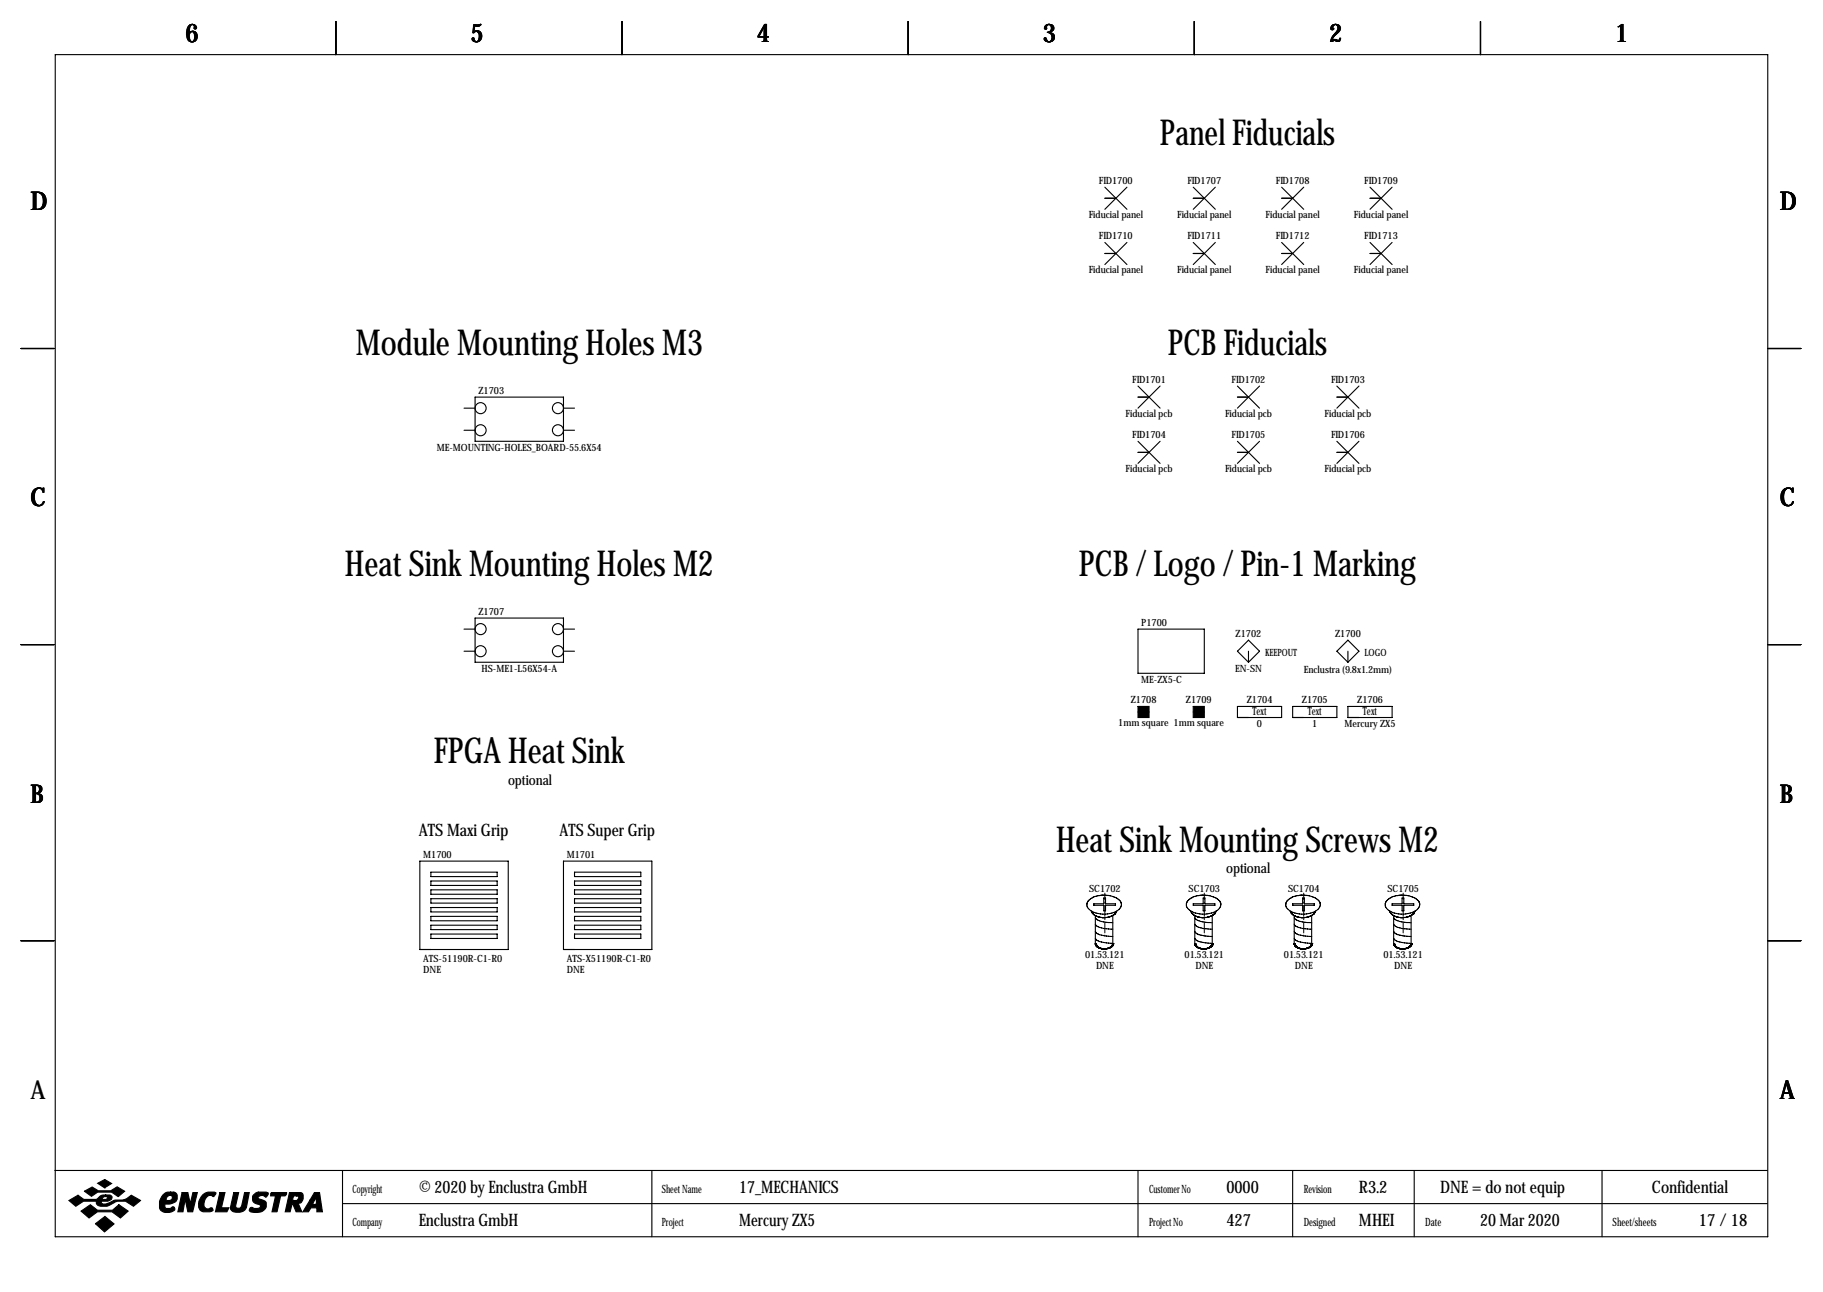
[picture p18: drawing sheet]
<svg xmlns="http://www.w3.org/2000/svg" width="419mm" height="297mm" viewBox="0 0 419 297" stroke-linecap="round" stroke-linejoin="round" font-family="sans-serif">
<defs><g id="words">
<g font-size="8.2">
<text x="266.6" y="33.3">Panel Fiducials</text>
<text x="81.8" y="81.5">Module Mounting Holes M3</text>
<text x="268.5" y="81.5">PCB Fiducials</text>
<text x="79.3" y="132.3">Heat Sink Mounting Holes M2</text>
<text x="248.1" y="132.3">PCB / Logo / Pin-1 Marking</text>
<text x="99.7" y="175.5">FPGA Heat Sink</text>
<text x="242.8" y="195.8">Heat Sink Mounting Screws M2</text>
</g>
<g font-size="5.9">
<text x="42.7" y="9.8">6</text>
<text x="108.2" y="9.8">5</text>
<text x="174" y="9.8">4</text>
<text x="239.8" y="9.8">3</text>
<text x="305.6" y="9.8">2</text>
<text x="371.3" y="9.8">1</text>
<text x="7" y="48.4">D</text>
<text x="409.2" y="48.4">D</text>
<text x="7" y="116.4">C</text>
<text x="409.2" y="116.4">C</text>
<text x="7" y="184.5">B</text>
<text x="409.2" y="184.5">B</text>
<text x="7" y="252.6">A</text>
<text x="409.2" y="252.6">A</text>
</g>
<g font-size="4">
<text x="96.3" y="192.2">ATS Maxi Grip</text>
<text x="128.6" y="192.2">ATS Super Grip</text>
<text x="96.3" y="274.2">© 2020 by Enclustra GmbH</text>
<text x="169.9" y="274.2">17_MECHANICS</text>
<text x="281.9" y="274.2">0000</text>
<text x="312.4" y="274.2">R3.2</text>
<text x="331.1" y="274.2">DNE = do not equip</text>
<text x="379.8" y="274.2">Confidential</text>
<text x="96.3" y="281.8">Enclustra GmbH</text>
<text x="169.9" y="281.8">Mercury ZX5</text>
<text x="281.9" y="281.8">427</text>
<text x="312.4" y="281.8">MHEI</text>
<text x="340.3" y="281.8">20 Mar 2020</text>
<text x="390.6" y="281.8">17/ 18</text>
</g>
<g font-size="3.3">
<text x="116.8" y="180.5">optional</text>
<text x="281.9" y="200.8">optional</text>
</g>
<g font-size="2.6">
<text x="287.9" y="164.5">Text</text>
<text x="300.6" y="164.5">Text</text>
<text x="313.3" y="164.5">Text</text>
<text x="81" y="274.2">Copyright</text>
<text x="152.1" y="274.2">Sheet Name</text>
<text x="264.2" y="274.2">Customer No</text>
<text x="299.7" y="274.2">Revision</text>
<text x="81" y="281.8">Company</text>
<text x="152.1" y="281.8">Project</text>
<text x="264.2" y="281.8">Project No</text>
<text x="299.7" y="281.8">Designed</text>
<text x="327.7" y="281.8">Date</text>
<text x="370.7" y="281.8">Sheet/sheets</text>
</g>
<g font-size="2.3">
<text x="252.7" y="42.3">FID1700</text>
<text x="273" y="42.3">FID1707</text>
<text x="293.3" y="42.3">FID1708</text>
<text x="313.6" y="42.3">FID1709</text>
<text x="250.3" y="50.2">Fiducial panel</text>
<text x="270.6" y="50.2">Fiducial panel</text>
<text x="290.9" y="50.2">Fiducial panel</text>
<text x="311.3" y="50.2">Fiducial panel</text>
<text x="252.7" y="55">FID1710</text>
<text x="273" y="55">FID1711</text>
<text x="293.3" y="55">FID1712</text>
<text x="313.6" y="55">FID1713</text>
<text x="250.3" y="62.9">Fiducial panel</text>
<text x="270.6" y="62.9">Fiducial panel</text>
<text x="290.9" y="62.9">Fiducial panel</text>
<text x="311.3" y="62.9">Fiducial panel</text>
<text x="260.3" y="88">FID1701</text>
<text x="283.1" y="88">FID1702</text>
<text x="306" y="88">FID1703</text>
<text x="110" y="90.5">Z1703</text>
<text x="258.8" y="95.9">Fiducial pcb</text>
<text x="281.6" y="95.9">Fiducial pcb</text>
<text x="304.5" y="95.9">Fiducial pcb</text>
<text x="260.3" y="100.7">FID1704</text>
<text x="283.1" y="100.7">FID1705</text>
<text x="306" y="100.7">FID1706</text>
<text x="100.4" y="103.8">ME-MOUNTING-HOLES_BOARD-55.6X54</text>
<text x="258.8" y="108.6">Fiducial pcb</text>
<text x="281.6" y="108.6">Fiducial pcb</text>
<text x="304.5" y="108.6">Fiducial pcb</text>
<text x="110" y="141.3">Z1707</text>
<text x="262.4" y="143.9">P1700</text>
<text x="284.1" y="146.4">Z1702</text>
<text x="306.9" y="146.4">Z1700</text>
<text x="110.7" y="154.6">HS-ME1-L56X54-A</text>
<text x="283.9" y="154.6">EN-SN</text>
<text x="290.8" y="150.7">KEEPOUT</text>
<text x="299.7" y="154.8">Enclustra (9.8x1.2mm)</text>
<text x="313.7" y="150.7">LOGO</text>
<text x="259.9" y="161.7">Z1708</text>
<text x="262.4" y="157.1">ME-ZX5-C</text>
<text x="272.6" y="161.7">Z1709</text>
<text x="286.6" y="161.7">Z1704</text>
<text x="299.3" y="161.7">Z1705</text>
<text x="312" y="161.7">Z1706</text>
<text x="257.1" y="167">1mm square 1mm square</text>
<text x="289" y="167.3">0</text>
<text x="301.7" y="167.3">1</text>
<text x="309.1" y="167.3">Mercury ZX5</text>
<text x="97.3" y="197.2">M1700</text>
<text x="130.3" y="197.2">M1701</text>
<text x="250.4" y="205.1">SC1702</text>
<text x="273.3" y="205.1">SC1703</text>
<text x="296.1" y="205.1">SC1704</text>
<text x="319" y="205.1">SC1705</text>
<text x="97.3" y="221.1">ATS-51190R-C1-R0</text>
<text x="130.3" y="221.1">ATS-X51190R-C1-R0</text>
<text x="249.5" y="220.3">01.53.121</text>
<text x="272.3" y="220.3">01.53.121</text>
<text x="295.2" y="220.3">01.53.121</text>
<text x="318" y="220.3">01.53.121</text>
<text x="97.3" y="223.6">DNE</text>
<text x="130.3" y="223.6">DNE</text>
<text x="252" y="222.9">DNE</text>
<text x="274.8" y="222.9">DNE</text>
<text x="297.7" y="222.9">DNE</text>
<text x="320.5" y="222.9">DNE</text>
</g>
</g></defs>
<g fill="none" stroke="#000" stroke-width=".25">
<path d="M12.7 12.6h393.7v271.7h-393.7zM77.2 4.9v7.7M143 4.9v7.7M208.8 4.9v7.7M274.6 4.9v7.7M340.4 4.9v7.7M254 43l5.1 5.1M254 45.6h2.5M254 55.7l5.1 5.1M254 58.3h2.5M259.1 43l-5.1 5.1M259.1 55.7l-5.1 5.1"/>
<path d="M274.3 45.6h2.6M274.3 43l5.1 5.1M274.3 58.3h2.6M274.3 55.7l5.1 5.1M279.4 43l-5.1 5.1M279.4 55.7l-5.1 5.1M294.6 45.6h2.6M294.6 43l5.1 5.1M294.6 58.3h2.6M294.6 55.7l5.1 5.1M299.7 55.7l-5.1 5.1M299.7 43l-5.1 5.1"/>
<path d="M315 45.6h2.5M315 43l5 5.1M315 58.3h2.5M315 55.7l5 5.1M320 43l-5 5.1M320 55.7l-5 5.1M4.8 80.1h7.6M106.7 93.8h2.5M106.7 98.9h2.5M109.2 91.3h20.3v10.2h-20.3zM129.5 93.8h2.6M129.5 98.9h2.6"/>
<path d="M261.6 91.3h2.6M261.6 88.8l5.1 5M266.7 88.8l-5.1 5M284.5 91.3h2.5M284.5 88.8l5.1 5M289.6 88.8l-5.1 5M307.3 88.8l5.1 5M307.3 91.3h2.6M312.4 88.8l-5.1 5M406.4 80.1h7.6M261.6 101.5l5.1 5M261.6 104h2.6"/>
<path d="M266.7 101.5l-5.1 5M284.5 104h2.5M284.5 101.5l5.1 5M289.6 101.5l-5.1 5M307.3 104h2.6M307.3 101.5l5.1 5M312.4 101.5l-5.1 5M4.8 148.2h7.6M106.7 144.6h2.5M106.7 149.7h2.5M109.2 142.1h20.3v10.2h-20.3zM129.5 144.6h2.6"/>
<path d="M129.5 149.7h2.6M261.6 144.6h15.3v10.2h-15.3zM287 147.2l2.6 2.5-2.6 2.6-2.5-2.6zM287 149.7v2.6M307.3 149.7l2.6-2.5 2.5 2.5-2.5 2.6zM309.9 149.7v2.6M406.4 148.2h7.6M261.6 163.7h2.6M274.3 163.7h2.6M284.5 162.4h10.1v2.6h-10.1zM297.2 162.4h10.1v2.6h-10.1zM309.9 162.4h10.1v2.6h-10.1z"/>
<path d="M96.5 198h20.3v20.3h-20.3zM129.5 198h20.4v20.3h-20.4zM4.8 216.3h7.6M99.1 210.7h15.2v1h-15.2zM99.1 200.5h15.2v1h-15.2zM99.1 202.6h15.2v1h-15.2zM99.1 204.6h15.2v1h-15.2zM99.1 206.6h15.2v1h-15.2zM99.1 208.6h15.2v1.1h-15.2zM99.1 212.7h15.2v1h-15.2zM99.1 214.7h15.2v1.1h-15.2zM132.1 210.7h15.2v1h-15.2z"/>
<path d="M132.1 214.7h15.2v1.1h-15.2zM132.1 212.7h15.2v1h-15.2zM132.1 208.6h15.2v1.1h-15.2zM132.1 206.6h15.2v1h-15.2zM132.1 204.6h15.2v1h-15.2zM132.1 202.6h15.2v1h-15.2zM132.1 200.5h15.2v1h-15.2zM250.9 209.5l.2 .4 .7 .6M251 209.6h.1M251.3 210v.1M251.4 210.2h.1M251.5 207.8h2.2v-1.3h.5v1.3h2.2v.3h-2.2v1.3h-.5v-1.3h-2.2z"/>
<path d="M251.5 210.2v.1M251.5 210.3h.1M251.8 216.9h.1M251.8 217h.1M251.8 217.1h.1M251.8 215.7l.3 .4a7.4 7.4 0 0 0 3.7 .8M251.8 214.1a1.9 1.9 0 0 0 1.9 1l2.1 .2M251.8 212.5l.1 .1a3.7 3.7 0 0 0 3 1h.9M251.8 211a4.1 4.1 0 0 0 3.6 1.1l.4 .1M251.8 210.5l.4 .2M251.8 210.5v6.6M251.8 217.1l.1 .1"/>
<path d="M251.9 217.2h.1M251.9 217.2v.1M251.9 217.3h.1M251.9 217.3l.1 .1M252 217.4h.1M252 217.5h.1M252 217.4v.1M252.1 217.5h.1M252.1 217.5v.1M252.1 217.6h.1M252.1 217.6l.1 .1M252.2 217.6h.1"/>
<path d="M252.2 210.7h.1M252.2 217.7h.1M252.2 210.7l1.2 .3 1.9-.3M252.2 217.7l.4 .2M252.3 217.7h.1M252.4 217.8h.1M252.4 210.7v.1M252.5 217.8h.1M252.6 217.9h.1M252.7 217.9h.1M252.7 217.9l.1 .1M252.8 218h.1"/>
<path d="M252.9 218h.1M253 218h.1M253 218l.3 .1M253.1 218.1h.1M253.2 218.1h.1M253.3 218.1h.1M253.4 218.1h.1M253.5 218.1h.1M253.6 218.1h.1M253.7 218.1h.1M253.8 218.1h.1M253.9 218.1h.1"/>
<path d="M254.1 218.1h.1M254.2 218.1h.1M254.4 218.1h.1M254.5 218.1h.1M254.5 218.1h-1.2M254.6 218h.1M254.7 218h.1M254.8 218h.1M254.9 218l-.4 .1M254.9 217.9h.1M255 217.9h.1M255 217.9l-.1 .1"/>
<path d="M255.1 217.9h.1M255.1 217.8h.1M255.1 217.8v.1M255.2 217.8h.1M255.2 210.7v.1M255.3 217.7h.1M255.3 217.7l-.1 .1M255.4 217.7h.1M255.4 217.6h.1M255.4 217.6l-.1 .1M255.5 217.6h.1M255.5 217.6h-.1"/>
<path d="M255.5 217.5h.1M255.5 217.5v.1M255.6 217.5h.1M255.6 217.5h-.1M255.6 217.4h.1M255.7 217.4h.1M255.7 217.3h.1M255.7 217.2h.1M255.7 217.3l-.1 .2M255.7 217.2v.2M255.8 217.2h.1M255.8 217.1h.1"/>
<path d="M255.8 217h.1M255.8 217.2h-.1M255.8 217v.2M255.8 216.9h.1M255.8 210.4v6.6M256 210.3h.1M256.2 210.2h.1M256.6 209.8l-.7 .6-.6 .3M256.7 209.5v.1M256.7 209.5l-.2 .4M257.8 208a2.41 2.41 0 0 0-1.7-1.8 6.9 6.9 0 0 0-4.6 0 1.87 1.87 0 0 0-1.5 2.3 5.2 5.2 0 0 0 6.1 1.3l1.2-.7 .5-1.1M273.8 209.5l.2 .4 .7 .6"/>
<path d="M273.8 209.6h.1M274.1 210v.1M274.2 210.2h.1M274.3 207.8h2.3v-1.3h.4v1.3h2.3v.3h-2.3v1.3h-.4v-1.3h-2.3zM274.3 210.2v.1M274.4 210.3h.1M274.7 216.9h.1M274.7 217h.1M274.7 217.1h.1M274.7 215.7l.2 .4a7.4 7.4 0 0 0 3.8 .8M274.7 214.1a1.9 1.9 0 0 0 1.9 1l2.1 .2M274.7 212.5v.1a3.7 3.7 0 0 0 3 1h1"/>
<path d="M274.7 211a4.1 4.1 0 0 0 3.6 1.1l.4 .1M274.7 217.1v.1M274.7 210.5v6.6M274.7 217.2h.1M274.7 217.2l.1 .1M274.8 217.3h.1M274.8 217.3v.1M274.8 217.4h.1M274.9 217.4h.1M274.9 217.5h.1M274.9 217.5l.1 .1M274.9 217.4v.1"/>
<path d="M275 217.6h.1M275 217.6l.1 .1M275.1 217.7h.1M275.1 217.7l.3 .2M275.2 217.7h.1M275.2 217.8h.1M275.2 210.7l.1 .1M275.3 217.8h.1M275.4 217.9h.2M275.4 217.9h.1M275.5 217.9h.1M275.6 217.9h.1"/>
<path d="M275.6 217.9v.1M275.6 218h.1M275.6 218h.2M275.7 218h.1M275.8 218h.1M275.9 218h.1M275.9 218l.2 .1M276 218.1h.1M276.1 218.1h.1M276.2 218.1h.1M276.3 218.1h.1M276.4 218.1h.1"/>
<path d="M276.5 218.1h.1M276.6 218.1h.1M276.7 218.1h.1M276.8 218.1h.1M276.9 218.1h.1M277 218.1h.1M277.1 218.1h.1M277.2 218.1h.1M277.3 218.1h.1M277.4 218.1h.1M277.4 218.1h-1.2M277.5 218h.1"/>
<path d="M277.7 218h.1M277.8 217.9h.1M277.8 217.9l-.4 .2M277.9 217.9h.1M278 217.8h.1M278 217.8l-.2 .1M278.1 217.8h.1M278.1 210.7l-.1 .1M278.1 217.8h-.1M278.1 217.7h.1M278.2 217.7h.1M278.2 217.7l-.1 .1"/>
<path d="M278.3 217.6h.1M278.3 217.6l-.1 .1M278.4 217.5h.1M278.4 217.5l-.1 .1M278.5 217.4h.1M278.5 217.3h.1M278.5 217.4l-.1 .1M278.5 217.3v.1M278.6 217.3h.1M278.6 217.2h.1M278.6 217.3h-.1M278.6 217.2v.1"/>
<path d="M278.6 217.1h.1M278.6 217h.1M278.6 217v.2M278.7 217h.1M278.7 216.9h.1M278.7 210.4v6.6M278.7 217h-.1M279.1 210.2h.1M279.3 209.9h.1M279.3 209.9l-.8 .7-1.1 .3h-1.5l-1.2-.4M279.4 209.9h-.1M279.4 209.8v.1"/>
<path d="M279.5 209.6v.1M279.6 209.5l-.2 .3M280.7 208a2.41 2.41 0 0 0-1.8-1.8 6.9 6.9 0 0 0-4.6 0 1.87 1.87 0 0 0-1.5 2.3 5.2 5.2 0 0 0 6.2 1.3l1.1-.7 .6-1.1M296.6 209.5l.2 .4M296.7 209.7h.1M296.8 209.9h.1M296.9 209.9l.3 .4M297 210v.1M297.1 210.2h.1M297.2 207.8h2.3v-1.3h.4v1.3h2.3v.3h-2.3v1.3h-.4v-1.3h-2.3zM297.2 210.3h.1M297.3 210.3l.2 .2"/>
<path d="M297.5 216.9h.1M297.5 217h.1M297.5 217.1h.1M297.5 215.7l.3 .4a7.4 7.4 0 0 0 3.7 .8M297.5 214.1a1.9 1.9 0 0 0 2 1l2 .2M297.5 212.5l.1 .1a3.7 3.7 0 0 0 3 1h.9M297.5 211a4.1 4.1 0 0 0 3.6 1.1l.4 .1M297.5 210.5l1.6 .5 1.2-.1 .9-.3M297.5 217.1l.1 .1M297.5 210.5v6.6M297.6 217.2h.1M297.6 217.2v.1"/>
<path d="M297.6 217.3h.1M297.6 217.3l.1 .1M297.7 217.4h.1M297.7 217.4v.1M297.7 217.5h.1M297.8 217.5h.1M297.8 217.5v.1M297.8 217.6h.1M297.9 217.6h.1M297.9 217.6v.1M297.9 217.7h.1M297.9 217.7l.2 .1"/>
<path d="M298 217.7h.1M298.1 217.8h.1M298.1 217.7l.3 .2M298.1 210.7v.1M298.2 217.8h.1M298.3 217.9h.1M298.4 217.9h.1M298.4 217.9l.1 .1M298.5 218h.1M298.6 218h.1M298.7 218h.1M298.8 218h.1"/>
<path d="M298.8 218l.2 .1M298.9 218.1h.1M299 218.1h.1M299.1 218.1h.1M299.2 218.1h.1M299.3 218.1h.1M299.4 218.1h.1M299.5 218.1h.1M299.6 218.1h.1M299.7 218.1h.1M299.8 218.1h.1M299.9 218.1h.1"/>
<path d="M300.1 218.1h.1M300.2 218.1h.1M300.2 218.1h-1.1M300.3 218l-.1 .1M300.3 218h.1M300.4 218h.1M300.5 218h.1M300.6 217.9h.1M300.7 217.9h.1M300.7 217.9l-.4 .1M300.8 217.8h.1M300.9 217.8h.1"/>
<path d="M300.9 210.7v.1M300.9 217.8l-.1 .1M301 217.7h.1M301 217.7l-.1 .1M301.1 217.7h.1M301.1 217.6h.1M301.1 217.6l-.1 .1M301.2 217.6h.1M301.2 210.6h.1M301.2 217.5h.1M301.2 217.5l-.1 .1M301.3 217.5h.1"/>
<path d="M301.3 217.5h-.1M301.3 217.4h.1M301.4 217.4h.1M301.4 217.3h.1M301.4 217.4l-.1 .1M301.4 217.3v.1M301.4 217.2h.1M301.4 217.2v.1M301.5 217.2h.1M301.5 217.1h.1M301.5 217h.1M301.5 217.2l-.1 .1"/>
<path d="M301.5 217v.2M301.5 216.9h.1M301.5 210.4v6.6M302 210.2h.1M302.3 209.9l-1.1 .7M302.3 209.8v.1M302.3 209.7v.1M302.5 209.5l-.2 .3M303.5 208a2.41 2.41 0 0 0-1.7-1.8 6.9 6.9 0 0 0-4.6 0 1.87 1.87 0 0 0-1.5 2.3 5.2 5.2 0 0 0 6.2 1.3l1.1-.7 .5-1.1M319.5 209.5l.1 .2M319.5 209.6l.9 .9M320 207.8h2.3v-1.3h.4v1.3h2.3v.3h-2.3v1.3h-.4v-1.3h-2.3z"/>
<path d="M320.4 216.9h.1M320.4 217h.1M320.4 217.1h.1M320.4 215.7l.2 .4a7.4 7.4 0 0 0 3.8 .8M320.4 214.1a1.9 1.9 0 0 0 1.9 1l2.1 .2M320.4 212.5v.1a3.7 3.7 0 0 0 3 1h1M320.4 211a4.1 4.1 0 0 0 3.6 1.1l.4 .1M320.4 217.1l.1 .2M320.4 210.5v6.6M320.4 217.2h.1M320.4 217.2l.1 .1M320.5 217.3h.1"/>
<path d="M320.5 217.3v.1M320.5 217.4h.1M320.6 217.4h.1M320.6 217.5h.1M320.6 217.4v.1M320.6 217.5l.1 .1M320.7 217.6h.1M320.8 217.6h.1M320.8 217.6v.1M320.8 217.7h.1M320.9 217.7l.4 .2M320.9 217.7h.1"/>
<path d="M321 217.8h.1M321 210.7v.1M321.1 217.8h.1M321.2 217.9h.1M321.3 217.9h.1M321.3 217.9l.1 .1M321.4 218h.1M321.5 218h.1M321.6 218h.1M321.6 218l.3 .1M321.7 218.1h.1M321.9 218.1h.1"/>
<path d="M322 218.1h.1M322.1 218.1h.1M322.2 218.1h.1M322.3 218.1h.1M322.4 218.1h.1M322.5 218.1h.1M322.6 218.1h.1M322.7 218.1h.1M322.8 218.1h.1M322.9 218.1h.1M323 218.1h.1M323.1 218.1h-1.2"/>
<path d="M323.2 218h.1M323.4 218h.1M323.5 217.9h.1M323.5 217.9l-.4 .2M323.6 217.9h.1M323.6 217.9h-.1M323.7 217.8h.1M323.8 217.8h.1M323.8 210.7l-.1 .1M323.8 217.8l-.2 .1M323.8 217.7h.1M323.9 217.7h.1"/>
<path d="M323.9 217.7l-.1 .1M324 217.7h.1M324 217.6h.1M324 217.6l-.1 .1M324.1 217.6h.1M324.1 217.6h-.1M324.1 217.5h.1M324.1 217.5v.1M324.2 217.5h.1M324.2 217.5h-.1M324.2 217.4h.1M324.3 217.4h.1"/>
<path d="M324.3 217.3h.1M324.3 217.4l-.1 .1M324.3 217.3v.1M324.3 217.2h.1M324.3 217.2v.1M324.4 217.2h.1M324.4 217.1h.1M324.4 217h.1M324.4 210.5h.1M324.4 210.5l-1.7 .5-1.1-.1-1.2-.4M324.4 217.2l-.1 .1M324.4 216.9h.1"/>
<path d="M324.4 210.4v6.8M324.6 210.3h.1M324.8 210.2h.1M325.1 209.8v.1M325.3 209.5l-.2 .4-.7 .6M325.3 209.5l-.1 .1M326.4 208a2.41 2.41 0 0 0-1.7-1.8 6.9 6.9 0 0 0-4.7 0 1.87 1.87 0 0 0-1.4 2.3 5.2 5.2 0 0 0 6.1 1.3l1.1-.7 .6-1.1M406.4 216.3h7.6M12.6 269.1h393.7M78.7 269.1v15.2M78.7 276.7h327.6M149.9 269.1v15.2"/>
<path d="M261.6 269.1v15.2M297.2 269.1v15.2M325.1 269.1v15.2M368.3 269.1v15.2"/>
<circle cx="110.5" cy="98.9" r="1.27"/>
<circle cx="110.5" cy="93.8" r="1.27"/>
<circle cx="128.3" cy="98.9" r="1.27"/>
<circle cx="128.3" cy="93.8" r="1.27"/>
<circle cx="110.5" cy="144.6" r="1.27"/>
<circle cx="110.5" cy="149.7" r="1.27"/>
<circle cx="128.3" cy="144.6" r="1.27"/>
<circle cx="128.3" cy="149.7" r="1.27"/>
</g>
<g fill="#000" stroke="#000" stroke-width=".25">
<path d="M261.6 162.4h2.6v2.6h-2.6zM274.3 162.4h2.6v2.6h-2.6zM15.8 276l2.1-1.2 1.4 1h2.8l.3-.2a1.77 1.77 0 0 1 1.9-.9v.4l-.6 .2-.2 .5h.9l.3-.6-.4-.1v-.4h.9a.59 .59 0 0 1 .6 .7l-.2 .4-.8 .4h-1.4l-.1 .1 .1 .4a3.2 3.2 0 0 0 2.7-.7l.3-.1a4 4 0 0 0 3.8-1.1l2.1 1.2-1.6 1.3a4 4 0 0 0-5.5-.2 2.66 2.66 0 0 1-2.9-.2l-.1-.7h-3l-1.8 1.1zM19.4 273.9l1.8-1 1.4 .9h2.9l1.4-.9 1.8 1-1.5 1.2-1.5-1h-3.2l-1.5 .9zM22.5 272l1.6-.8 1.6 .9-1.6 1zM18.6 278.4l2.2-1.4 1.6 1.2h3.5l1.4-1.2 2.2 1.4-1.8 1.6-1.9-1.4h-3.4l-1.9 1.4zM37.4 274.7a1.75 1.75 0 0 1 1.8-.6v.7a.82 .82 0 0 0-.8 1.2h.6a.6 .6 0 0 0 .6-.5 .6 .6 0 0 0-.4-.7v-.7h.8l.5 .3a1.61 1.61 0 0 1 0 1.7 1.61 1.61 0 0 1-1.5 .7h-1v.9l.2 .1h.9l.7-.4 .4 .4a1.06 1.06 0 0 1-1.3 1 1.82 1.82 0 0 1-2.2-1.1 3.5 3.5 0 0 1 .7-3zM41.9 274.2h1.3l.5 2.6 .6-2.6h1.1l-1.1 4.4h-1.1l-.6-2.9-.5 2.9h-1.2zM46.7 274.6a2.78 2.78 0 0 1 2.9-.4l-.4 .9a1.32 1.32 0 0 0-2.1 .8l-.2 .8a.98 .98 0 0 0 1.1 1.2 .55 .55 0 0 1 .6-.2 .55 .55 0 0 1 .4 .6l-.7 .3-1.8-.1a1.79 1.79 0 0 1-.8-2.3zM50.5 274.2h1.2l-.8 3.5h1.7l-.4 .9h-2.7zM53.7 274.2h1.2l-.7 3.1a.73 .73 0 0 0 .7 .5 .73 .73 0 0 0 .7-.6l.6-3h1.1l-.7 3.4a2.28 2.28 0 0 1-3.6 .4v-.4zM58.3 274.7l.8-.6h2.1l.5 .2v.2l-.6 .7a.96 .96 0 0 0-1-.4 .96 .96 0 0 0-.8 .6l1.7 .8a1.71 1.71 0 0 1-.1 1.8 1.71 1.71 0 0 1-1.7 .8l-1.4-.2a.51 .51 0 0 1-.4-.7 .51 .51 0 0 1 .8-.2l1 .1a.52 .52 0 0 0 .6-.2 .52 .52 0 0 0-.2-.7 1.39 1.39 0 0 1-1.4-.6 1.39 1.39 0 0 1 .1-1.6z"/>
<path d="M62.2 274.4l.2-.2h3.5l-.1 .4-.3 .3h-1l-.8 3.7h-1.2l.8-3.7h-1.1zM66.5 274.2h1.7v.7h-.7l-.2 1.1h.9l.3-.3a.44 .44 0 0 0 .1-.5 .44 .44 0 0 0-.4-.3v-.7h1l.3 .2 .2 .3v.9a1.03 1.03 0 0 1-1.2 1l.9 2h-1.3l-.8-1.8h-.1l-.5 1.8h-1.1zM72.3 274.2h1.2l.6 4.4h-1.3v-.9h-1.3l-.6 .9h-1.3l1.7-2.7h1l-.4 .8 .2 .2h.4l.2-.2v-1.5l-.4 .7h-1zM21.9 281.3l2.2-1.6 2.1 1.7-2.2 1.8z"/>
</g>
<g fill="none" stroke="#000" stroke-width=".23">
<path d="M254 205.3v1.6M254 207.4v.2M254 208.1v2.6M254 211.2v.2M254 211.9v2.6M254 215v.3M276.9 205.3v1.6M276.9 207.4v.2M276.9 208.1v2.6M276.9 211.2v.2M276.9 211.9v2.6M276.9 215v.3"/>
<path d="M299.7 205.3v1.6M299.7 207.4v.2M299.7 208.1v2.6M299.7 211.2v.2M299.7 211.9v2.6M299.7 215v.3M322.6 205.3v1.6M322.6 207.4v.2M322.6 208.1v2.6M322.6 211.2v.2M322.6 211.9v2.6M322.6 215v.3"/>
</g>
<use href="#words"/>
</svg>
